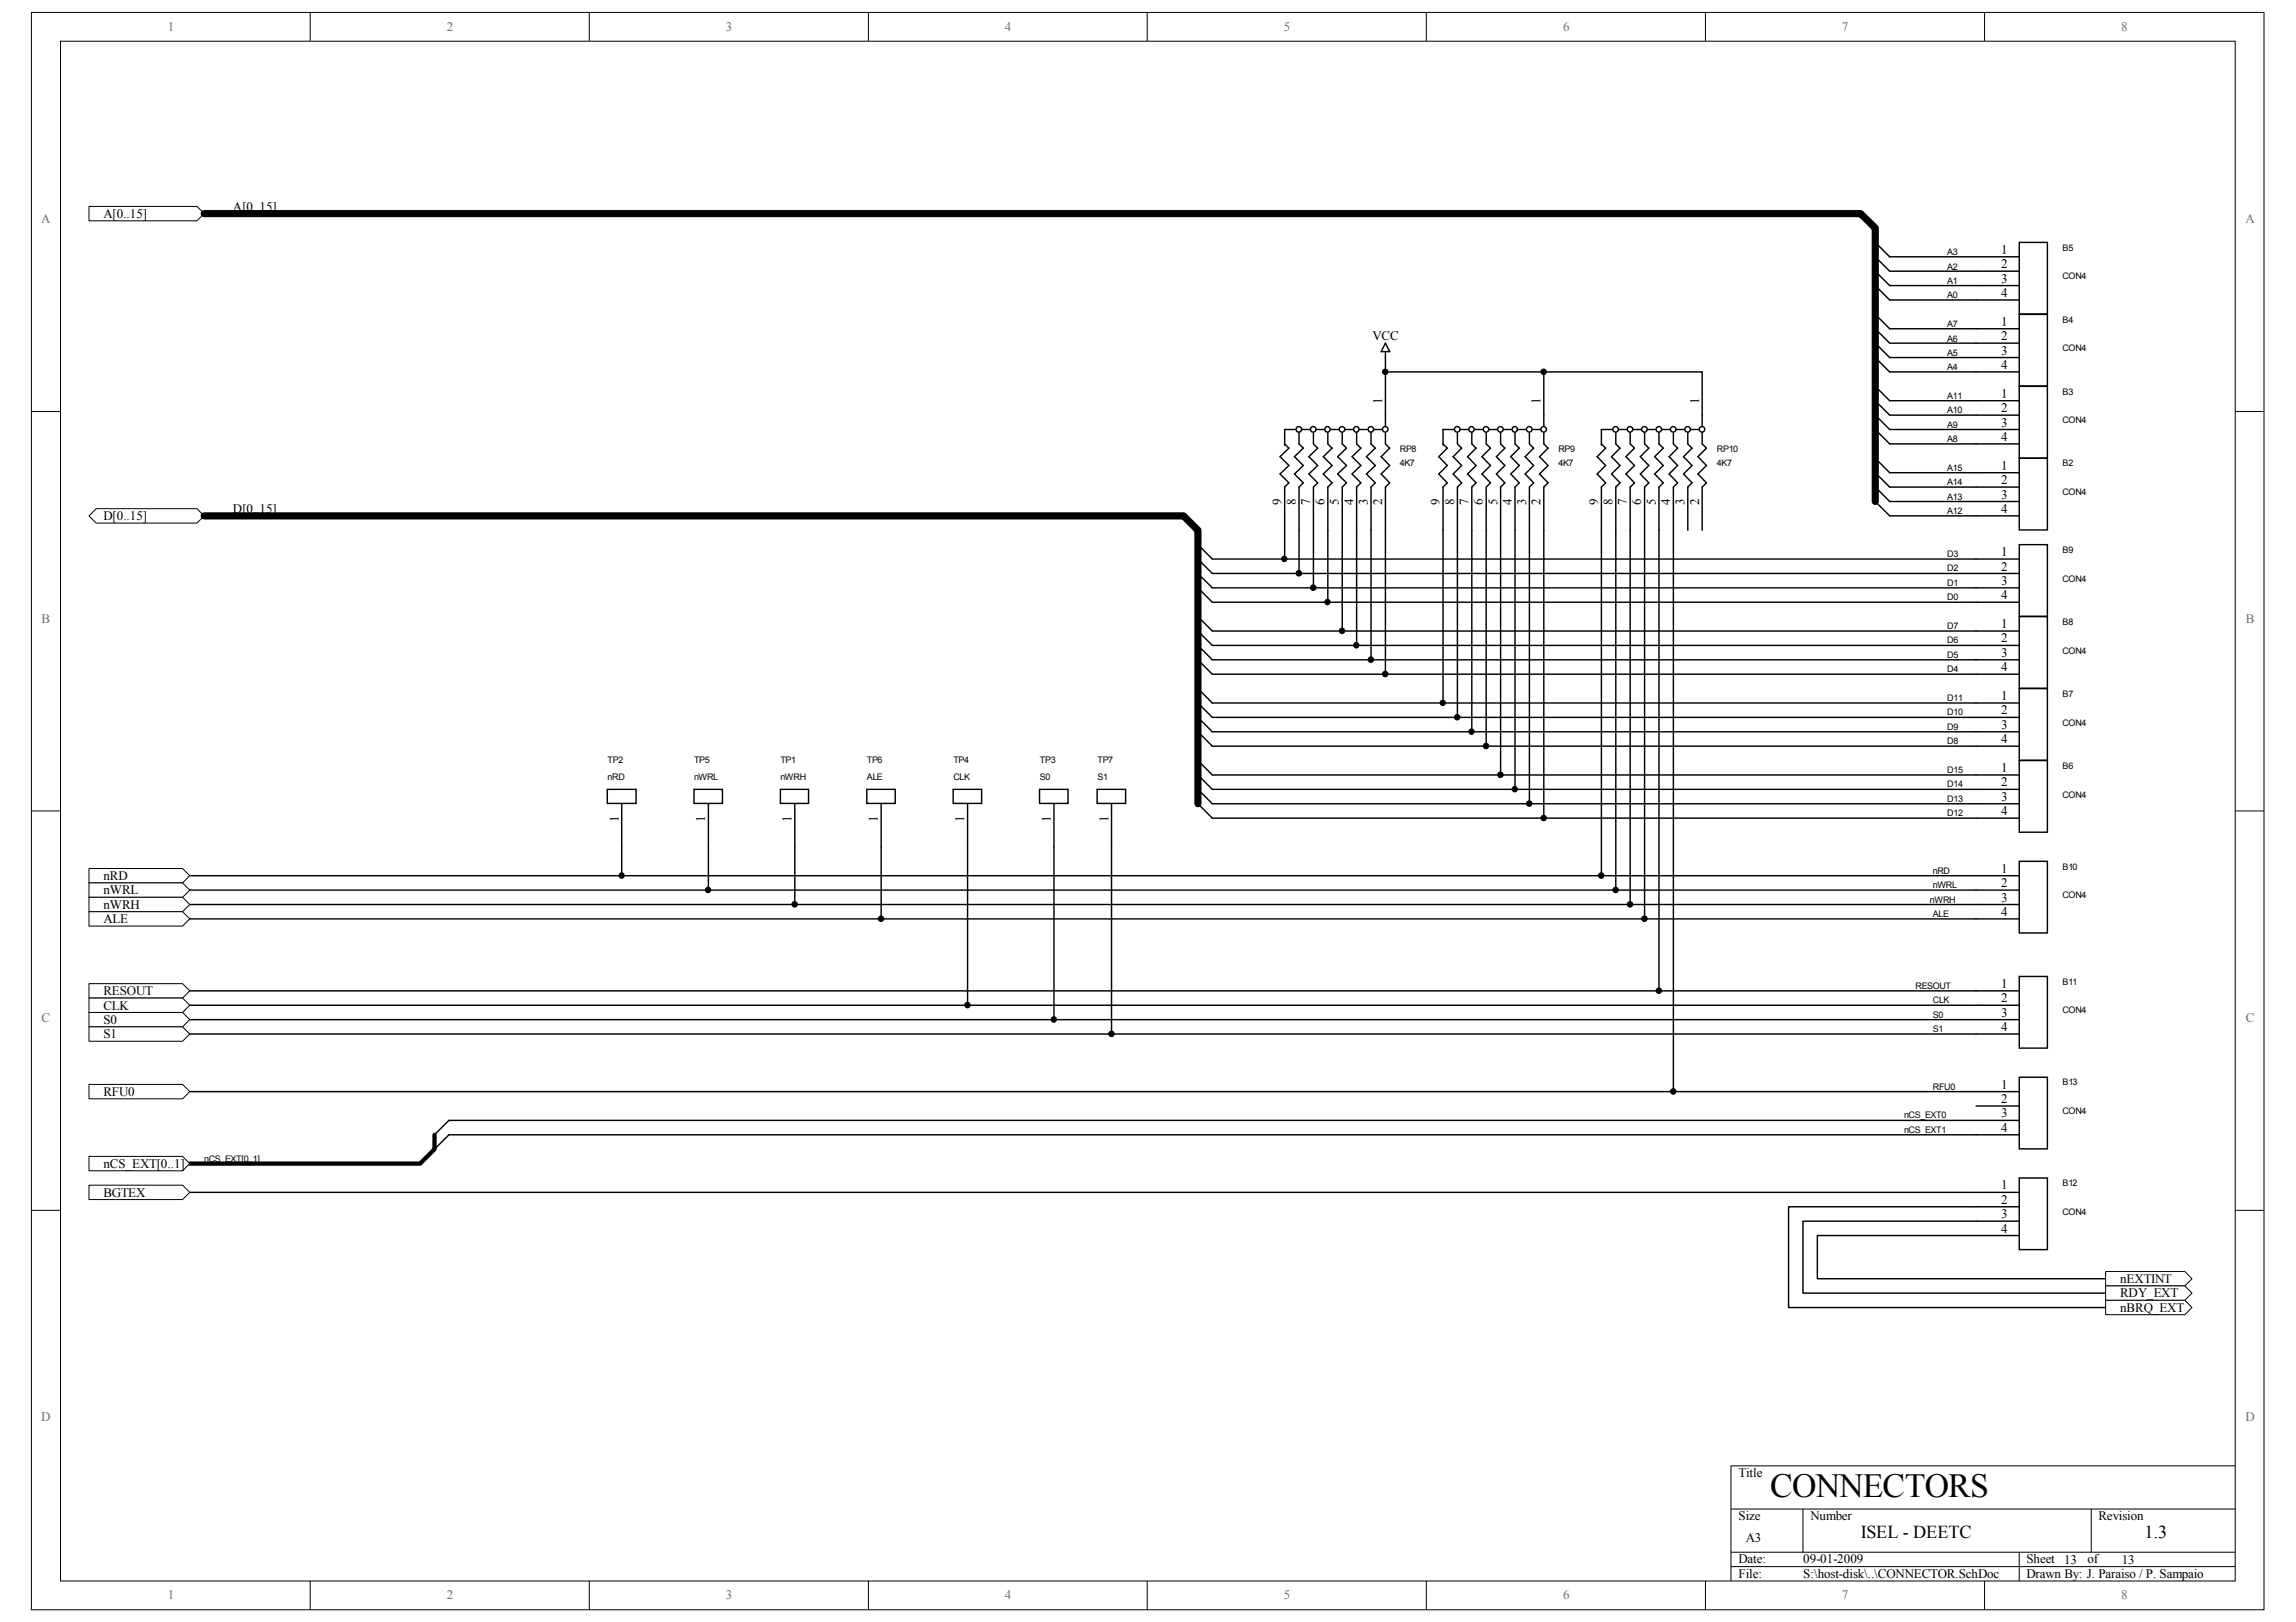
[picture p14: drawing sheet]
<svg xmlns="http://www.w3.org/2000/svg" width="297mm" height="210mm" viewBox="0 0 297 210" stroke-linecap="round" stroke-linejoin="round" font-family="sans-serif">
<defs><g id="words">
<text font-size="4.4" x="229" y="193.7">CONNECTORS</text>
<g font-size="2.4">
<text x="240.7" y="199">ISEL - DEETC</text>
<text x="277.4" y="199">1.3</text>
</g>
<g font-size="1.7" fill="#706f64">
<text x="21.7" y="4">1</text>
<text x="57.8" y="4">2</text>
<text x="93.9" y="4">3</text>
<text x="130" y="4">4</text>
<text x="166.1" y="4">5</text>
<text x="202.2" y="4">6</text>
<text x="238.3" y="4">7</text>
<text x="274.4" y="4">8</text>
<text x="5.3" y="28.9">A</text>
<text x="290.5" y="28.9">A</text>
<text x="5.4" y="80.6">B</text>
<text x="290.5" y="80.6">B</text>
<text x="5.4" y="132.2">C</text>
<text x="290.5" y="132.2">C</text>
<text x="5.3" y="183.9">D</text>
<text x="290.5" y="183.9">D</text>
<text x="21.7" y="207">1</text>
<text x="57.8" y="207">2</text>
<text x="93.9" y="207">3</text>
<text x="130" y="207">4</text>
<text x="166.1" y="207">5</text>
<text x="202.2" y="207">6</text>
<text x="238.3" y="207">7</text>
<text x="274.4" y="207">8</text>
</g>
<g font-size="1.7">
<text x="13.4" y="28.2">A[0..15]</text>
<text x="30.1" y="27.3">A[0..15]</text>
<text x="258.9" y="32.9">1</text>
<text x="258.9" y="34.7">2</text>
<text x="258.9" y="36.6">3</text>
<text x="258.9" y="38.4">4</text>
<text x="177.5" y="44">VCC</text>
<text x="258.9" y="42.2">1</text>
<text x="258.9" y="44">2</text>
<text x="258.9" y="45.9">3</text>
<text x="258.9" y="47.8">4</text>
<text x="178.8" y="52.2" transform="rotate(-90 178.8 52.2)">1</text>
<text x="199.3" y="52.2" transform="rotate(-90 199.3 52.2)">1</text>
<text x="219.8" y="52.2" transform="rotate(-90 219.8 52.2)">1</text>
<text x="258.9" y="51.5">1</text>
<text x="258.9" y="53.3">2</text>
<text x="258.9" y="55.2">3</text>
<text x="258.9" y="57.1">4</text>
<text x="165.8" y="65.4" transform="rotate(-90 165.8 65.4)">9</text>
<text x="167.6" y="65.4" transform="rotate(-90 167.6 65.4)">8</text>
<text x="169.5" y="65.4" transform="rotate(-90 169.5 65.4)">7</text>
<text x="171.4" y="65.4" transform="rotate(-90 171.4 65.4)">6</text>
<text x="173.2" y="65.4" transform="rotate(-90 173.2 65.4)">5</text>
<text x="175.1" y="65.4" transform="rotate(-90 175.1 65.4)">4</text>
<text x="177" y="65.4" transform="rotate(-90 177 65.4)">3</text>
<text x="178.8" y="65.4" transform="rotate(-90 178.8 65.4)">2</text>
<text x="186.3" y="65.4" transform="rotate(-90 186.3 65.4)">9</text>
<text x="188.1" y="65.4" transform="rotate(-90 188.1 65.4)">8</text>
<text x="190" y="65.4" transform="rotate(-90 190 65.4)">7</text>
<text x="191.9" y="65.4" transform="rotate(-90 191.9 65.4)">6</text>
<text x="193.7" y="65.4" transform="rotate(-90 193.7 65.4)">5</text>
<text x="195.6" y="65.4" transform="rotate(-90 195.6 65.4)">4</text>
<text x="197.4" y="65.4" transform="rotate(-90 197.4 65.4)">3</text>
<text x="199.3" y="65.4" transform="rotate(-90 199.3 65.4)">2</text>
<text x="206.8" y="65.4" transform="rotate(-90 206.8 65.4)">9</text>
<text x="208.6" y="65.4" transform="rotate(-90 208.6 65.4)">8</text>
<text x="210.5" y="65.4" transform="rotate(-90 210.5 65.4)">7</text>
<text x="212.3" y="65.4" transform="rotate(-90 212.3 65.4)">6</text>
<text x="214.2" y="65.4" transform="rotate(-90 214.2 65.4)">5</text>
<text x="216.1" y="65.4" transform="rotate(-90 216.1 65.4)">4</text>
<text x="217.9" y="65.4" transform="rotate(-90 217.9 65.4)">3</text>
<text x="219.8" y="65.4" transform="rotate(-90 219.8 65.4)">2</text>
<text x="258.9" y="60.8">1</text>
<text x="258.9" y="62.7">2</text>
<text x="258.9" y="64.5">3</text>
<text x="13.4" y="67.3">D[0..15]</text>
<text x="30.1" y="66.4">D[0..15]</text>
<text x="258.9" y="66.4">4</text>
<text x="258.9" y="72">1</text>
<text x="258.9" y="73.8">2</text>
<text x="258.9" y="75.7">3</text>
<text x="258.9" y="77.6">4</text>
<text x="258.9" y="81.3">1</text>
<text x="258.9" y="83.1">2</text>
<text x="258.9" y="85">3</text>
<text x="258.9" y="86.9">4</text>
<text x="258.9" y="90.6">1</text>
<text x="258.9" y="92.5">2</text>
<text x="258.9" y="94.3">3</text>
<text x="258.9" y="96.2">4</text>
<text x="258.9" y="99.9">1</text>
<text x="258.9" y="101.8">2</text>
<text x="80" y="106.3" transform="rotate(-90 80 106.3)">1</text>
<text x="91.2" y="106.3" transform="rotate(-90 91.2 106.3)">1</text>
<text x="102.4" y="106.3" transform="rotate(-90 102.4 106.3)">1</text>
<text x="113.6" y="106.3" transform="rotate(-90 113.6 106.3)">1</text>
<text x="124.8" y="106.3" transform="rotate(-90 124.8 106.3)">1</text>
<text x="135.9" y="106.3" transform="rotate(-90 135.9 106.3)">1</text>
<text x="143.4" y="106.3" transform="rotate(-90 143.4 106.3)">1</text>
<text x="258.9" y="103.6">3</text>
<text x="258.9" y="105.5">4</text>
<text x="13.4" y="113.9">nRD</text>
<text x="258.9" y="112.9">1</text>
<text x="13.4" y="115.7">nWRL</text>
<text x="13.4" y="117.6">nWRH</text>
<text x="13.4" y="119.5">ALE</text>
<text x="258.9" y="114.8">2</text>
<text x="258.9" y="116.7">3</text>
<text x="258.9" y="118.5">4</text>
<text x="13.4" y="128.8">RESOUT</text>
<text x="13.4" y="130.6">CLK</text>
<text x="258.9" y="127.8">1</text>
<text x="258.9" y="129.7">2</text>
<text x="258.9" y="131.6">3</text>
<text x="13.4" y="132.5">S0</text>
<text x="13.4" y="134.4">S1</text>
<text x="258.9" y="133.4">4</text>
<text x="13.4" y="141.8">RFU0</text>
<text x="258.9" y="140.9">1</text>
<text x="258.9" y="142.7">2</text>
<text x="258.9" y="144.6">3</text>
<text x="258.9" y="146.5">4</text>
<text x="13.4" y="154.9">BGTEX</text>
<text x="13.4" y="151.1">nCS_EXT[0..1]</text>
<text x="258.9" y="153.9">1</text>
<text x="258.9" y="155.8">2</text>
<text x="258.9" y="157.6">3</text>
<text x="258.9" y="159.5">4</text>
<text x="274.3" y="166">nEXTINT</text>
<text x="274.3" y="167.9">RDY_EXT</text>
<text x="274.3" y="169.8">nBRQ_EXT</text>
<text x="224.9" y="191.1">Title</text>
<text x="224.9" y="196.7">Size</text>
<text x="234.2" y="196.7">Number</text>
<text x="271.5" y="196.7">Revision</text>
<text x="224.9" y="202.3">Date:</text>
<text x="225.8" y="199.5">A3</text>
<text x="233.3" y="202.3">09-01-2009</text>
<text x="262.2" y="202.3">Sheet</text>
<text x="267" y="202.4">13</text>
<text x="270.1" y="202.3">of</text>
<text x="274.5" y="202.4">13</text>
<text x="224.9" y="204.2">File:</text>
<text x="233.3" y="204.2">S:\host-disk\..\CONNECTOR.SchDoc</text>
<text x="262.2" y="204.2">Drawn By: J. Paraiso / P. Sampaio</text>
</g>
<g font-size="1.2">
<text x="251.9" y="34.9">A2</text>
<text x="251.9" y="33">A3</text>
<text x="266.8" y="32.4">B5</text>
<text x="251.9" y="36.7">A1</text>
<text x="251.9" y="38.6">A0</text>
<text x="266.8" y="36.2">CON4</text>
<text x="266.8" y="41.7">B4</text>
<text x="251.9" y="42.3">A7</text>
<text x="251.9" y="44.2">A6</text>
<text x="251.9" y="46.1">A5</text>
<text x="251.9" y="47.9">A4</text>
<text x="266.8" y="45.5">CON4</text>
<text x="251.9" y="51.6">A11</text>
<text x="251.9" y="53.5">A10</text>
<text x="266.8" y="51.1">B3</text>
<text x="181.1" y="58.5">RP8</text>
<text x="201.6" y="58.5">RP9</text>
<text x="222.1" y="58.5">RP10</text>
<text x="251.9" y="55.3">A9</text>
<text x="251.9" y="57.2">A8</text>
<text x="266.8" y="54.8">CON4</text>
<text x="181.1" y="60.4">4K7</text>
<text x="201.6" y="60.4">4K7</text>
<text x="222.1" y="60.4">4K7</text>
<text x="251.9" y="60.9">A15</text>
<text x="251.9" y="64.6">A13</text>
<text x="251.9" y="62.8">A14</text>
<text x="266.8" y="60.4">B2</text>
<text x="266.8" y="64.1">CON4</text>
<text x="251.9" y="66.5">A12</text>
<text x="266.8" y="71.5">B9</text>
<text x="251.9" y="72.1">D3</text>
<text x="251.9" y="74">D2</text>
<text x="251.9" y="75.8">D1</text>
<text x="251.9" y="77.7">D0</text>
<text x="266.8" y="75.3">CON4</text>
<text x="251.9" y="81.4">D7</text>
<text x="251.9" y="83.3">D6</text>
<text x="266.8" y="80.9">B8</text>
<text x="251.9" y="87">D4</text>
<text x="251.9" y="85.1">D5</text>
<text x="266.8" y="84.6">CON4</text>
<text x="251.9" y="90.7">D11</text>
<text x="251.9" y="94.4">D9</text>
<text x="251.9" y="92.6">D10</text>
<text x="266.8" y="90.2">B7</text>
<text x="266.8" y="93.9">CON4</text>
<text x="78.6" y="98.8">TP2</text>
<text x="78.6" y="101">nRD</text>
<text x="89.8" y="98.8">TP5</text>
<text x="89.8" y="101">nWRL</text>
<text x="101" y="98.8">TP1</text>
<text x="101" y="101">nWRH</text>
<text x="112.1" y="101">ALE</text>
<text x="112.1" y="98.8">TP6</text>
<text x="123.4" y="98.8">TP4</text>
<text x="123.4" y="101">CLK</text>
<text x="134.5" y="98.8">TP3</text>
<text x="134.5" y="101">S0</text>
<text x="142" y="98.8">TP7</text>
<text x="142" y="101">S1</text>
<text x="251.9" y="96.3">D8</text>
<text x="251.9" y="101.9">D14</text>
<text x="251.9" y="100">D15</text>
<text x="266.8" y="99.5">B6</text>
<text x="251.9" y="103.8">D13</text>
<text x="251.9" y="105.6">D12</text>
<text x="266.8" y="103.2">CON4</text>
<text x="250.1" y="113.1">nRD</text>
<text x="266.8" y="112.5">B10</text>
<text x="249.7" y="116.8">nWRH</text>
<text x="250.1" y="118.7">ALE</text>
<text x="250.1" y="114.9">nWRL</text>
<text x="266.8" y="116.2">CON4</text>
<text x="247.8" y="128">RESOUT</text>
<text x="250.1" y="129.8">CLK</text>
<text x="250.1" y="131.7">S0</text>
<text x="266.8" y="127.4">B11</text>
<text x="266.8" y="131.1">CON4</text>
<text x="250.1" y="133.6">S1</text>
<text x="250.1" y="141">RFU0</text>
<text x="266.8" y="140.5">B13</text>
<text x="246.3" y="144.7">nCS_EXT0</text>
<text x="246.3" y="146.6">nCS_EXT1</text>
<text x="266.8" y="144.2">CON4</text>
<text x="26.4" y="150.3">nCS_EXT[0..1]</text>
<text x="266.8" y="153.5">B12</text>
<text x="266.8" y="157.2">CON4</text>
</g>
</g></defs>
<path d="M4.1 1.6h288.8v206.7h-288.8z" fill="none" stroke="#000" stroke-width=".13"/>
<path d="M7.9 5.4h281.3v199.2h-281.3z" fill="#fff"/>
<g fill="none" stroke="#000" stroke-width=".13">
<path d="M7.8 5.3h281.4v199.3h-281.4zM40.1 1.6v3.7M76.2 1.6v3.7M112.3 1.6v3.7M148.4 1.6v3.7M184.5 1.6v3.7M220.6 1.6v3.7M256.7 1.6v3.7M4.1 53.3h3.7M289.2 53.3h3.7M4.1 104.9h3.7M289.2 104.9h3.7"/>
<path d="M4.1 156.6h3.7M289.2 156.6h3.7M223.9 195.3h65.3M233.3 195.3v5.6M270.5 195.3v5.6M289.2 189.7h-65.3v14.9M40.1 204.6v3.7M76.2 204.6v3.7M112.3 204.6v3.7M148.4 204.6v3.7M184.5 204.6v3.7M220.6 204.6v3.7"/>
<path d="M223.9 200.9h65.3M223.9 202.7h65.3M256.7 204.6v3.7M261.2 200.9v3.7"/>
</g>
<g fill="none" stroke="#000" stroke-width=".19">
<path d="M244.5 35.1h11.1M244.5 37h11.1M244.5 38.8h11.1M244.5 33.2h11.1M207.2 57.4l.5 .6-1.1 1.1 1.1 1.1-1.1 1.1 1.1 1.2-.5 .5M209 55.6v1.8l.6 .6-1.1 1.1 1.1 1.1-1.1 1.1 1.1 1.2-.6 .5M210.9 55.6v1.8l.6 .6-1.1 1.1 1.1 1.1-1.1 1.1 1.1 1.2-.6 .5M212.8 55.6v1.8l.5 .6-1.1 1.1 1.1 1.1-1.1 1.1 1.1 1.2-.5 .5M214.6 55.6v1.8l.6 .6-1.1 1.1 1.1 1.1-1.1 1.1 1.1 1.2-.6 .5M216.5 55.6v1.8l.5 .6-1.1 1.1 1.1 1.1-1.1 1.1 1.1 1.2-.5 .5M218.4 55.6v1.8l.5 .6-1.1 1.1 1.1 1.1-1.1 1.1 1.1 1.2-.5 .5M220.2 55.6h-13v2"/>
<path d="M220.2 53.7v3.7l.6 .6-1.1 1.1 1.1 1.1-1.1 1.1 1.1 1.2-.6 .5M244.5 42.5h11.1M244.5 44.4h11.1M244.5 46.3h11.1M244.5 48.1h11.1M244.5 51.9h11.1M244.5 53.7h11.1M244.5 55.6h11.1M244.5 57.4h11.1M166.2 68.6v3.7M168.1 68.6v5.6M169.9 68.6v7.5"/>
<path d="M171.8 68.6v9.3M173.6 68.6v13.1M175.5 68.6v14.9M177.4 68.6v16.8M179.2 68.6v18.6M186.7 68.6v22.4M188.5 68.6v24.2M190.4 68.6v26.1M192.3 68.6v28M194.1 68.6v31.7M196 68.6v33.6M197.9 68.6v35.4"/>
<path d="M199.7 68.6v37.3M207.2 68.6v44.7M209 68.6v46.6M210.9 68.6v48.5M212.8 68.6v50.3M214.6 68.6v59.6M216.5 68.6v72.7M244.5 61.2h11.1M244.5 66.8h11.1M244.5 64.9h11.1M244.5 63h11.1M80.4 109.6v3.7"/>
<path d="M91.6 109.6v5.6M102.8 109.6v7.5M114 109.6v9.3M125.2 109.6v20.5M136.4 109.6v22.4M24.6 154.3h231M58.1 145h197.5M58.1 146.9h197.5"/>
</g>
<circle cx="220.2" cy="55.6" r=".36" fill="#fff"/>
<circle cx="220.2" cy="55.6" r=".36" fill="none" stroke="#000" stroke-width=".19"/>
<circle cx="218.3" cy="55.6" r=".36" fill="#fff"/>
<circle cx="218.3" cy="55.6" r=".36" fill="none" stroke="#000" stroke-width=".19"/>
<circle cx="216.5" cy="55.6" r=".36" fill="#fff"/>
<circle cx="216.5" cy="55.6" r=".36" fill="none" stroke="#000" stroke-width=".19"/>
<circle cx="214.6" cy="55.6" r=".36" fill="#fff"/>
<circle cx="214.6" cy="55.6" r=".36" fill="none" stroke="#000" stroke-width=".19"/>
<circle cx="210.9" cy="55.6" r=".36" fill="#fff"/>
<circle cx="210.9" cy="55.6" r=".36" fill="none" stroke="#000" stroke-width=".19"/>
<circle cx="212.7" cy="55.6" r=".36" fill="#fff"/>
<circle cx="212.7" cy="55.6" r=".36" fill="none" stroke="#000" stroke-width=".19"/>
<circle cx="209" cy="55.6" r=".36" fill="#fff"/>
<g fill="none" stroke="#000" stroke-width=".19">
<path d="M220.2 48.1v5.6M207.2 63v5.6M209 63v5.6M210.9 63v5.6M212.8 63v5.6M214.6 63v5.6M216.5 63v5.6M218.4 63v5.6M220.2 63v5.6"/>
<circle cx="209" cy="55.6" r=".36"/>
</g>
<path d="M261.2 59.3h3.7v9.3h-3.7z" fill-rule="evenodd" fill="#fff"/>
<path d="M261.2 59.3h3.7v9.3h-3.7zM255.6 61.2h5.6M255.6 63h5.6M255.6 64.9h5.6M255.6 66.8h5.6" fill="none" stroke="#000" stroke-width=".19"/>
<path d="M261.2 139.4h3.7v9.3h-3.7z" fill-rule="evenodd" fill="#fff"/>
<path d="M261.2 139.4h3.7v9.3h-3.7zM255.6 141.3h5.6M255.6 143.1h5.6M255.6 145h5.6M255.6 146.9h5.6" fill="none" stroke="#000" stroke-width=".19"/>
<path d="M261.2 70.5h3.7v9.3h-3.7z" fill-rule="evenodd" fill="#fff"/>
<path d="M255.6 72.3h5.6M255.6 74.2h5.6M255.6 76.1h5.6M255.6 77.9h5.6M261.2 70.5h3.7v9.3h-3.7z" fill="none" stroke="#000" stroke-width=".19"/>
<path d="M101 102.2h3.6v1.8h-3.6z" fill-rule="evenodd" fill="#fff"/>
<path d="M101 102.2h3.6v1.8h-3.6zM102.8 104v5.6" fill="none" stroke="#000" stroke-width=".19"/>
<path d="M261.2 79.8h3.7v9.3h-3.7z" fill-rule="evenodd" fill="#fff"/>
<path d="M261.2 79.8h3.7v9.3h-3.7zM255.6 81.7h5.6M255.6 83.5h5.6M255.6 85.4h5.6M255.6 87.2h5.6" fill="none" stroke="#000" stroke-width=".19"/>
<path d="M261.2 89.1h3.7v9.3h-3.7z" fill-rule="evenodd" fill="#fff"/>
<path d="M255.6 91h5.6M255.6 92.8h5.6M255.6 94.7h5.6M255.6 96.6h5.6M261.2 89.1h3.7v9.3h-3.7z" fill="none" stroke="#000" stroke-width=".19"/>
<path d="M89.8 102.2h3.7v1.8h-3.7z" fill-rule="evenodd" fill="#fff"/>
<path d="M89.8 102.2h3.7v1.8h-3.7zM91.6 104v5.6" fill="none" stroke="#000" stroke-width=".19"/>
<path d="M261.2 98.4h3.7v9.3h-3.7z" fill-rule="evenodd" fill="#fff"/>
<path d="M261.2 98.4h3.7v9.3h-3.7zM255.6 100.3h5.6M255.6 102.2h5.6M255.6 104h5.6M255.6 105.9h5.6" fill="none" stroke="#000" stroke-width=".19"/>
<path d="M261.2 111.5h3.7v9.2h-3.7z" fill-rule="evenodd" fill="#fff"/>
<g fill="none" stroke="#000" stroke-width=".19">
<path d="M186.7 57.4l.5 .6-1.1 1.1 1.1 1.1-1.1 1.1 1.1 1.2-.5 .5M188.5 55.6v1.8l.6 .6-1.1 1.1 1.1 1.1-1.1 1.1 1.1 1.2-.6 .5M190.4 55.6v1.8l.6 .6-1.1 1.1 1.1 1.1-1.1 1.1 1.1 1.2-.6 .5M192.3 55.6v1.8l.5 .6-1.1 1.1 1.1 1.1-1.1 1.1 1.1 1.2-.5 .5M194.1 55.6v1.8l.6 .6-1.1 1.1 1.1 1.1-1.1 1.1 1.1 1.2-.6 .5M196 55.6v1.8l.6 .6-1.2 1.1 1.2 1.1-1.2 1.1 1.2 1.2-.6 .5M197.9 55.6v1.8l.5 .6-1.1 1.1 1.1 1.1-1.1 1.1 1.1 1.2-.5 .5M199.7 53.7v3.7l.6 .6-1.1 1.1 1.1 1.1-1.1 1.1 1.1 1.2-.6 .5M199.7 55.6h-13v2M255.6 113.3h5.6M255.6 115.2h5.6M255.6 117.1h5.6"/>
<path d="M255.6 118.9h5.6M261.2 111.5h3.7v9.2h-3.7z"/>
</g>
<circle cx="199.7" cy="55.6" r=".36" fill="#fff"/>
<circle cx="199.7" cy="55.6" r=".36" fill="none" stroke="#000" stroke-width=".19"/>
<circle cx="197.8" cy="55.6" r=".36" fill="#fff"/>
<circle cx="197.8" cy="55.6" r=".36" fill="none" stroke="#000" stroke-width=".19"/>
<circle cx="196" cy="55.6" r=".35" fill="#fff"/>
<circle cx="196" cy="55.6" r=".35" fill="none" stroke="#000" stroke-width=".19"/>
<circle cx="194.1" cy="55.6" r=".36" fill="#fff"/>
<circle cx="194.1" cy="55.6" r=".36" fill="none" stroke="#000" stroke-width=".19"/>
<circle cx="190.4" cy="55.6" r=".35" fill="#fff"/>
<circle cx="190.4" cy="55.6" r=".35" fill="none" stroke="#000" stroke-width=".19"/>
<circle cx="192.3" cy="55.6" r=".36" fill="#fff"/>
<circle cx="192.3" cy="55.6" r=".36" fill="none" stroke="#000" stroke-width=".19"/>
<circle cx="188.5" cy="55.6" r=".36" fill="#fff"/>
<g fill="none" stroke="#000" stroke-width=".19">
<path d="M166.2 57.4l.5 .6-1.1 1.1 1.1 1.1-1.1 1.1 1.1 1.2-.5 .5M168.1 55.6v1.8l.5 .6-1.1 1.1 1.1 1.1-1.1 1.1 1.1 1.2-.5 .5M169.9 55.6v1.8l.6 .6-1.2 1.1 1.2 1.1-1.2 1.1 1.2 1.2-.6 .5M171.8 55.6v1.8l.5 .6-1.1 1.1 1.1 1.1-1.1 1.1 1.1 1.2-.5 .5M173.6 55.6v1.8l.6 .6-1.1 1.1 1.1 1.1-1.1 1.1 1.1 1.2-.6 .5M175.5 55.6v1.8l.6 .6-1.2 1.1 1.2 1.1-1.2 1.1 1.2 1.2-.6 .5M177.4 55.6v1.8l.5 .6-1.1 1.1 1.1 1.1-1.1 1.1 1.1 1.2-.5 .5M179.2 53.7v3.7l.6 .6-1.1 1.1 1.1 1.1-1.1 1.1 1.1 1.2-.6 .5M179.2 55.6h-13v2M199.7 48.1v5.6M186.7 63v5.6M188.5 63v5.6"/>
<path d="M190.4 63v5.6M192.3 63v5.6M194.1 63v5.6M196 63v5.6M197.9 63v5.6M199.7 63v5.6"/>
<circle cx="188.5" cy="55.6" r=".36"/>
</g>
<circle cx="179.2" cy="55.6" r=".36" fill="#fff"/>
<circle cx="179.2" cy="55.6" r=".36" fill="none" stroke="#000" stroke-width=".19"/>
<circle cx="177.4" cy="55.6" r=".36" fill="#fff"/>
<circle cx="177.4" cy="55.6" r=".36" fill="none" stroke="#000" stroke-width=".19"/>
<circle cx="175.5" cy="55.6" r=".35" fill="#fff"/>
<circle cx="175.5" cy="55.6" r=".35" fill="none" stroke="#000" stroke-width=".19"/>
<circle cx="173.6" cy="55.6" r=".36" fill="#fff"/>
<circle cx="173.6" cy="55.6" r=".36" fill="none" stroke="#000" stroke-width=".19"/>
<circle cx="169.9" cy="55.6" r=".37" fill="#fff"/>
<circle cx="169.9" cy="55.6" r=".37" fill="none" stroke="#000" stroke-width=".19"/>
<circle cx="171.7" cy="55.6" r=".35" fill="#fff"/>
<circle cx="171.7" cy="55.6" r=".35" fill="none" stroke="#000" stroke-width=".19"/>
<circle cx="168" cy="55.6" r=".37" fill="#fff"/>
<g fill="none" stroke="#000" stroke-width=".19">
<path d="M179.2 48.1v5.6M166.2 63v5.6M168.1 63v5.6M169.9 63v5.6M171.8 63v5.6M173.6 63v5.6M175.5 63v5.6M177.4 63v5.6M179.2 63v5.6"/>
<circle cx="168" cy="55.6" r=".37"/>
</g>
<path d="M261.2 152.4h3.7v9.3h-3.7z" fill-rule="evenodd" fill="#fff"/>
<path d="M255.6 154.3h5.6M255.6 156.2h5.6M255.6 158h5.6M255.6 159.9h5.6M261.2 152.4h3.7v9.3h-3.7z" fill="none" stroke="#000" stroke-width=".19"/>
<path d="M78.6 102.2h3.7v1.8h-3.7z" fill-rule="evenodd" fill="#fff"/>
<path d="M78.6 102.2h3.7v1.8h-3.7zM80.4 104v5.6" fill="none" stroke="#000" stroke-width=".19"/>
<path d="M134.5 102.2h3.7v1.8h-3.7z" fill-rule="evenodd" fill="#fff"/>
<path d="M134.5 102.2h3.7v1.8h-3.7zM136.4 104v5.6" fill="none" stroke="#000" stroke-width=".19"/>
<path d="M123.3 102.2h3.7v1.8h-3.7z" fill-rule="evenodd" fill="#fff"/>
<path d="M123.3 102.2h3.7v1.8h-3.7zM125.2 104v5.6" fill="none" stroke="#000" stroke-width=".19"/>
<path d="M261.2 126.4h3.7v9.2h-3.7z" fill-rule="evenodd" fill="#fff"/>
<path d="M255.6 128.2h5.6M255.6 130.1h5.6M255.6 132h5.6M255.6 133.8h5.6M261.2 126.4h3.7v9.2h-3.7z" fill="none" stroke="#000" stroke-width=".19"/>
<path d="M261.2 31.4h3.7v9.2h-3.7z" fill-rule="evenodd" fill="#fff"/>
<path d="M255.6 33.2h5.6M255.6 35.1h5.6M255.6 37h5.6M255.6 38.8h5.6M261.2 31.4h3.7v9.2h-3.7z" fill="none" stroke="#000" stroke-width=".19"/>
<path d="M261.2 40.7h3.7v9.3h-3.7z" fill-rule="evenodd" fill="#fff"/>
<path d="M255.6 42.5h5.6M255.6 44.4h5.6M255.6 46.3h5.6M255.6 48.1h5.6M261.2 40.7h3.7v9.3h-3.7z" fill="none" stroke="#000" stroke-width=".19"/>
<path d="M261.2 50h3.7v9.3h-3.7z" fill-rule="evenodd" fill="#fff"/>
<path d="M255.6 51.9h5.6M255.6 53.7h5.6M255.6 55.6h5.6M255.6 57.4h5.6M261.2 50h3.7v9.3h-3.7z" fill="none" stroke="#000" stroke-width=".19"/>
<path d="M112.1 102.2h3.7v1.8h-3.7z" fill-rule="evenodd" fill="#fff"/>
<g fill="none" stroke="#000" stroke-width=".19">
<path d="M242.6 33.2l1.9 1.9M242.6 35.1l1.9 1.9M242.6 37l1.9 1.8M242.6 31.4l1.9 1.8M179.2 45.5v2.6h41M179.2 44.4l.6 1.1h-1.1zM242.6 40.7l1.9 1.8M242.6 42.5l1.9 1.9M242.6 44.4l1.9 1.9M242.6 46.3l1.9 1.8M242.6 50l1.9 1.9M242.6 51.9l1.9 1.8"/>
<path d="M242.6 53.7l1.9 1.9M242.6 55.6l1.9 1.8M242.6 59.3l1.9 1.9M155 72.3l1.8 1.9h98.8M155 74.2l1.8 1.9h98.8M155 76.1l1.8 1.8h98.8M155 79.8l1.8 1.9h98.8M155 70.5l1.8 1.8h98.8M242.6 61.2l1.9 1.8M242.6 63l1.9 1.9M242.6 64.9l1.9 1.9M155 81.7l1.8 1.8h98.8"/>
<path d="M155 83.5l1.8 1.9h98.8M155 85.4l1.8 1.8h98.8M155 89.1l1.8 1.9h98.8M155 91l1.8 1.8h98.8M155 92.8l1.8 1.9h98.8M155 94.7l1.8 1.9h98.8M155 98.4l1.8 1.9h98.8M24.6 113.3h231M24.6 115.2h231M24.6 117.1h231M24.6 118.9h231M112.1 102.2h3.7v1.8h-3.7z"/>
<path d="M114 104v5.6M155 100.3l1.8 1.9h98.8M155 102.2l1.8 1.8h98.8M155 104l1.8 1.9h98.8M24.6 128.2h231M24.6 130.1h231M24.6 132h231M24.6 141.3h231M255.6 159.9h-20.5v5.6h37.3M255.6 158h-22.3v9.3h39.1M255.6 156.2h-24.2v13h41"/>
</g>
<path d="M11.5 26.7h14l.9 .9-.9 1h-14z" fill-rule="evenodd" fill="#fff"/>
<path d="M11.5 26.7h14l.9 .9-.9 1h-14z" fill="none" stroke="#000" stroke-width=".13"/>
<path d="M12.4 65.8h13.1l.9 1-.9 .9h-13.1l-.9-.9z" fill-rule="evenodd" fill="#fff"/>
<path d="M12.4 65.8h13.1l.9 1-.9 .9h-13.1l-.9-.9z" fill="none" stroke="#000" stroke-width=".13"/>
<path d="M26.4 27.6h214.3l1.9 1.9v35.4M26.4 66.8h126.7l1.9 1.8v35.4" fill="none" stroke="#000" stroke-width=".93"/>
<path d="M11.5 112.4h12.1l1 .9-1 1h-12.1z" fill-rule="evenodd" fill="#fff"/>
<path d="M11.5 112.4h12.1l1 .9-1 1h-12.1z" fill="none" stroke="#000" stroke-width=".13"/>
<path d="M11.5 114.3h12.1l1 .9-1 .9h-12.1z" fill-rule="evenodd" fill="#fff"/>
<path d="M11.5 114.3h12.1l1 .9-1 .9h-12.1z" fill="none" stroke="#000" stroke-width=".13"/>
<path d="M11.5 116.1h12.1l1 1-1 .9h-12.1z" fill-rule="evenodd" fill="#fff"/>
<path d="M11.5 116.1h12.1l1 1-1 .9h-12.1z" fill="none" stroke="#000" stroke-width=".13"/>
<path d="M11.5 131h12.1l1 1-1 .9h-12.1z" fill-rule="evenodd" fill="#fff"/>
<path d="M11.5 131h12.1l1 1-1 .9h-12.1z" fill="none" stroke="#000" stroke-width=".13"/>
<path d="M11.5 127.3h12.1l1 .9-1 1h-12.1z" fill-rule="evenodd" fill="#fff"/>
<path d="M11.5 127.3h12.1l1 .9-1 1h-12.1z" fill="none" stroke="#000" stroke-width=".13"/>
<path d="M11.5 129.2h12.1l1 .9-1 .9h-12.1z" fill-rule="evenodd" fill="#fff"/>
<path d="M11.5 129.2h12.1l1 .9-1 .9h-12.1z" fill="none" stroke="#000" stroke-width=".13"/>
<path d="M11.5 118h12.1l1 .9-1 .9h-12.1z" fill-rule="evenodd" fill="#fff"/>
<path d="M11.5 118h12.1l1 .9-1 .9h-12.1z" fill="none" stroke="#000" stroke-width=".13"/>
<path d="M11.5 140.3h12.1l1 1-1 .9h-12.1z" fill-rule="evenodd" fill="#fff"/>
<path d="M11.5 140.3h12.1l1 1-1 .9h-12.1z" fill="none" stroke="#000" stroke-width=".13"/>
<path d="M11.5 153.4h12.1l1 .9-1 .9h-12.1z" fill-rule="evenodd" fill="#fff"/>
<path d="M11.5 153.4h12.1l1 .9-1 .9h-12.1z" fill="none" stroke="#000" stroke-width=".13"/>
<path d="M272.4 164.5h10.3l.9 1-.9 .9h-10.3z" fill-rule="evenodd" fill="#fff"/>
<path d="M272.4 164.5h10.3l.9 1-.9 .9h-10.3z" fill="none" stroke="#000" stroke-width=".13"/>
<path d="M272.4 166.4h10.3l.9 .9-.9 1h-10.3z" fill-rule="evenodd" fill="#fff"/>
<path d="M272.4 166.4h10.3l.9 .9-.9 1h-10.3z" fill="none" stroke="#000" stroke-width=".13"/>
<path d="M272.4 168.3h10.3l.9 .9-.9 .9h-10.3z" fill-rule="evenodd" fill="#fff"/>
<path d="M272.4 168.3h10.3l.9 .9-.9 .9h-10.3z" fill="none" stroke="#000" stroke-width=".13"/>
<path d="M56.2 146.9v1.8l-1.8 1.9h-29.8" fill="none" stroke="#000" stroke-width=".56"/>
<path d="M58.1 145l-1.9 1.9M58.1 146.9l-1.9 1.8" fill="none" stroke="#000" stroke-width=".19"/>
<path d="M11.5 149.6h12.1l1 1-1 .9h-12.1z" fill-rule="evenodd" fill="#fff"/>
<path d="M11.5 149.6h12.1l1 1-1 .9h-12.1z" fill="none" stroke="#000" stroke-width=".13"/>
<path d="M141.9 102.2h3.7v1.8h-3.7z" fill-rule="evenodd" fill="#fff"/>
<path d="M141.9 102.2h3.7v1.8h-3.7zM143.8 104v29.8M24.6 133.8h231" fill="none" stroke="#000" stroke-width=".19"/>
<path d="M11.5 132.9h12.1l1 .9-1 .9h-12.1z" fill-rule="evenodd" fill="#fff"/>
<g fill="none" stroke="#000" stroke-width=".13">
<path d="M11.5 132.9h12.1l1 .9-1 .9h-12.1z"/>
<circle cx="179.2" cy="48.1" r=".36"/>
<circle cx="199.7" cy="48.1" r=".36"/>
<circle cx="166.1" cy="72.3" r=".35"/>
<circle cx="168" cy="74.2" r=".37"/>
<circle cx="169.9" cy="76.1" r=".37"/>
<circle cx="171.7" cy="77.9" r=".35"/>
<circle cx="173.6" cy="81.6" r=".36"/>
<circle cx="175.5" cy="83.5" r=".35"/>
<circle cx="177.4" cy="85.4" r=".36"/>
<circle cx="179.2" cy="87.2" r=".36"/>
<circle cx="186.6" cy="91" r=".35"/>
<circle cx="188.5" cy="92.8" r=".36"/>
<circle cx="190.4" cy="94.7" r=".35"/>
<circle cx="192.3" cy="96.5" r=".36"/>
<circle cx="80.4" cy="113.3" r=".35"/>
<circle cx="91.6" cy="115.2" r=".35"/>
<circle cx="102.8" cy="117" r=".36"/>
<circle cx="114" cy="118.9" r=".36"/>
<circle cx="194.1" cy="100.3" r=".36"/>
<circle cx="196" cy="102.1" r=".35"/>
<circle cx="197.8" cy="104" r=".36"/>
<circle cx="199.7" cy="105.9" r=".36"/>
<circle cx="207.2" cy="113.3" r=".36"/>
<circle cx="209" cy="115.2" r=".36"/>
<circle cx="210.9" cy="117" r=".36"/>
<circle cx="212.7" cy="118.9" r=".36"/>
<circle cx="125.2" cy="130.1" r=".36"/>
<circle cx="136.3" cy="131.9" r=".36"/>
<circle cx="143.8" cy="133.8" r=".36"/>
<circle cx="214.6" cy="128.2" r=".36"/>
<circle cx="216.5" cy="141.2" r=".36"/>
</g>
<g fill="#000">
<circle cx="179.2" cy="48.1" r=".36"/>
<circle cx="199.7" cy="48.1" r=".36"/>
<circle cx="166.1" cy="72.3" r=".35"/>
<circle cx="168" cy="74.2" r=".37"/>
<circle cx="169.9" cy="76.1" r=".37"/>
<circle cx="171.7" cy="77.9" r=".35"/>
<circle cx="173.6" cy="81.6" r=".36"/>
<circle cx="175.5" cy="83.5" r=".35"/>
<circle cx="177.4" cy="85.4" r=".36"/>
<circle cx="179.2" cy="87.2" r=".36"/>
<circle cx="186.6" cy="91" r=".35"/>
<circle cx="188.5" cy="92.8" r=".36"/>
<circle cx="190.4" cy="94.7" r=".35"/>
<circle cx="192.3" cy="96.5" r=".36"/>
<circle cx="80.4" cy="113.3" r=".35"/>
<circle cx="91.6" cy="115.2" r=".35"/>
<circle cx="102.8" cy="117" r=".36"/>
<circle cx="114" cy="118.9" r=".36"/>
<circle cx="194.1" cy="100.3" r=".36"/>
<circle cx="196" cy="102.1" r=".35"/>
<circle cx="197.8" cy="104" r=".36"/>
<circle cx="199.7" cy="105.9" r=".36"/>
<circle cx="207.2" cy="113.3" r=".36"/>
<circle cx="209" cy="115.2" r=".36"/>
<circle cx="210.9" cy="117" r=".36"/>
<circle cx="212.7" cy="118.9" r=".36"/>
<circle cx="125.2" cy="130.1" r=".36"/>
<circle cx="136.3" cy="131.9" r=".36"/>
<circle cx="143.8" cy="133.8" r=".36"/>
<circle cx="214.6" cy="128.2" r=".36"/>
<circle cx="216.5" cy="141.2" r=".36"/>
</g>
<use href="#words"/>
</svg>
